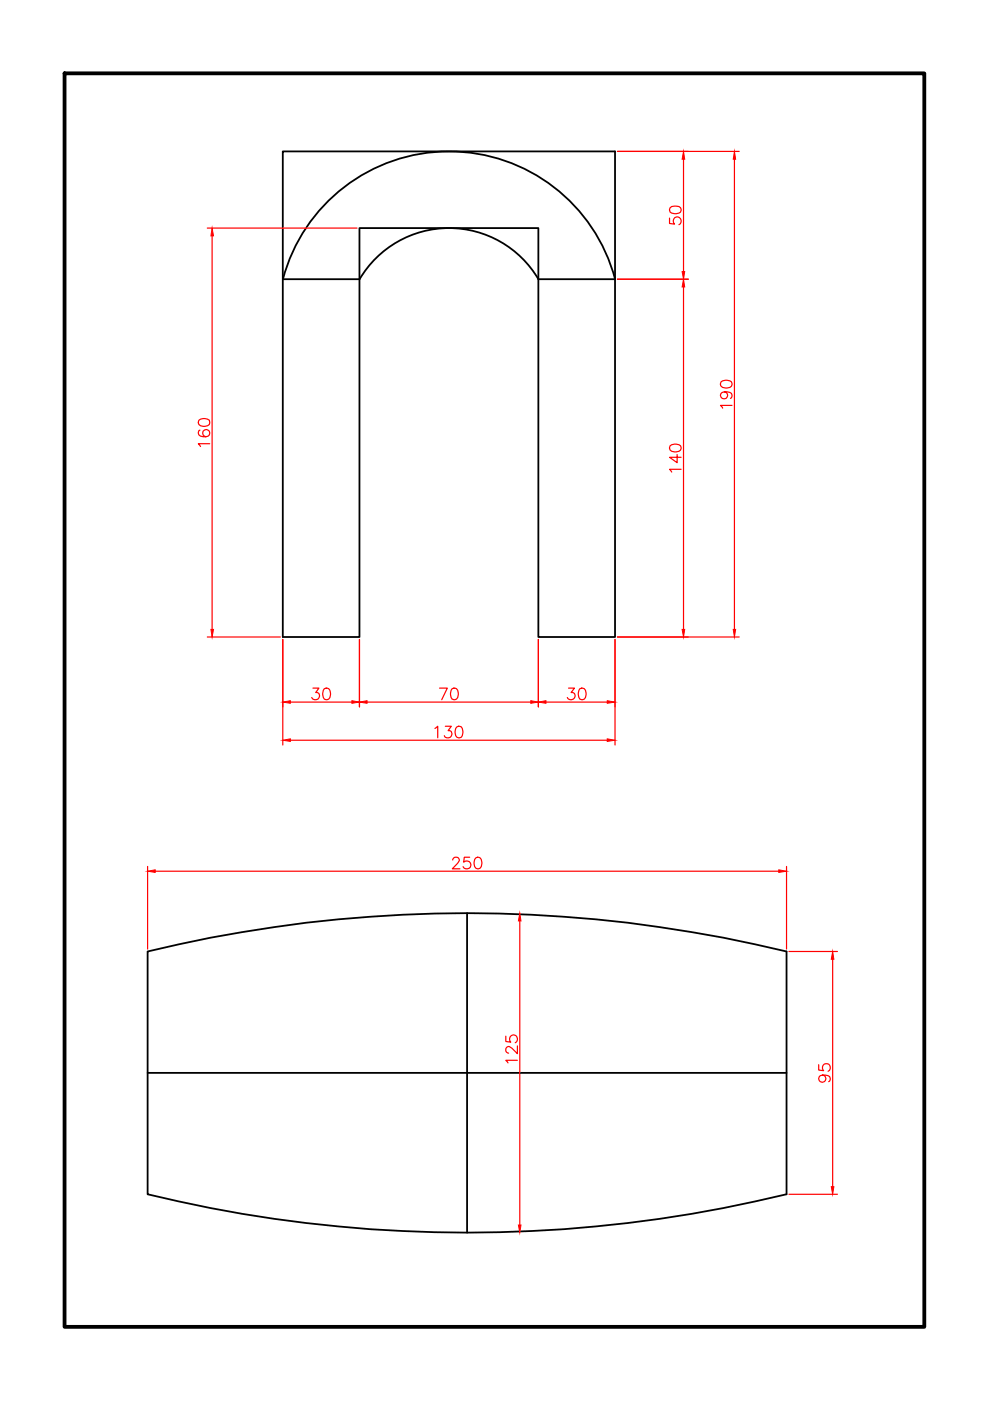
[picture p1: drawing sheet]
<svg xmlns="http://www.w3.org/2000/svg" width="210mm" height="297mm" viewBox="0 0 210 297" stroke-linecap="round" stroke-linejoin="round" font-family="sans-serif">
<!-- layer: Model -->
<path d="M60 32.1h70.4v103h-16.3v-86.7h-37.9v86.7h-16.2zM60 59.2h16.2M60 59.2a36.4 36.4 0 0 1 35.2-27.1 36.4 36.4 0 0 1 35.2 27.1h-16.3a22 22 0 0 0-37.8 0M99 193.6v67.7M31.3 201.7a286.3 286.3 0 0 1 135.5 0v51.5a286.3 286.3 0 0 1-135.5 0zM31.3 227.5h135.5" fill="none" stroke="#000" stroke-width=".38"/>
<!-- layer: dim -->
<g fill="none" stroke="#f00" stroke-width=".25">
<path d="M130.9 32.1h25.8M144.9 33.8v23.8M155.7 33.8v99.6M44 48.4h31.7M45 50v83.4M130.9 59.2h15M142 46.2v1.2l1 .1a.87 .87 0 0 1 0-1.3 .87 .87 0 0 1 1.3 .2 .87 .87 0 0 1-.4 1.2M142.1 44a1.92 1.92 0 0 1 2.2 0 .77 .77 0 0 1-.4 1.2 2.01 2.01 0 0 1-1.8-.2l-.1-.4zM144.9 60.8v72.6M42.2 89.1a1.9 1.9 0 0 1 2.2 0 .86 .86 0 0 1-.4 1.2 1.49 1.49 0 0 1-1.9-.6zM42.4 91.2a.69 .69 0 0 0-.2 1 1.73 1.73 0 0 0 2.2 0 .76 .76 0 0 0-.4-1.1 .76 .76 0 0 0-1 .6 .76 .76 0 0 0 .7 .9M44.5 94.1h-2.4l.4 .6"/>
<path d="M142.1 94.5a1.92 1.92 0 0 1 2.2 0 .8 .8 0 0 1-.4 1.2 1.88 1.88 0 0 1-1.8-.3l-.1-.3zM143.6 96.4v1.7l-1.6-1.1h2.4M144.4 99.5h-2.4l.4 .6M152.9 81a1.92 1.92 0 0 1 2.2 0 .8 .8 0 0 1-.4 1.1 1.88 1.88 0 0 1-1.8-.2l-.1-.4zM153.6 83.1a.74 .74 0 0 1 .6 1 .74 .74 0 0 1-1.1 .3 .74 .74 0 0 1 0-1.2 2.15 2.15 0 0 1 2 .2 .72 .72 0 0 1-.2 1.1M155.2 86h-2.4l.4 .5M44 135.1h15.5M60 135.6v22.4M76.2 135.6v14.3M114.1 135.6v14.3M130.4 135.6v22.4M130.9 135.1h25.8"/>
<path d="M61.6 148.9h13M61.6 156.9h67.1M66.4 145.9h1.2l-.7 .9a.68 .68 0 0 1 .8 .8 .88 .88 0 0 1-.7 .8 .88 .88 0 0 1-.9-.5M68.8 146a.8 .8 0 0 1 1.1 .4 1.88 1.88 0 0 1-.2 1.8 .77 .77 0 0 1-1.1-.3 2.01 2.01 0 0 1 .2-1.9zM77.8 148.9h34.7M92.2 154.4l.6-.4v2.4M93.2 145.9h1.6l-1.1 2.5M94.4 154h1.3l-.7 .9a.82 .82 0 0 1 .7 1.1 .82 .82 0 0 1-1.3 .3l-.2-.3M95.9 146a.8 .8 0 0 1 1.1 .4 1.88 1.88 0 0 1-.2 1.8 .77 .77 0 0 1-1.2-.3 2.01 2.01 0 0 1 .3-1.9zM96.9 154.1a.77 .77 0 0 1 1.1 .3 2.01 2.01 0 0 1-.2 1.9 .8 .8 0 0 1-1.2-.3 1.88 1.88 0 0 1 .3-1.9zM115.8 148.9h12.9M120.5 145.9h1.3l-.7 .9a.82 .82 0 0 1 .8 1.1 .82 .82 0 0 1-1.4 .3l-.2-.3"/>
<path d="M123 146a.8 .8 0 0 1 1.1 .4 1.88 1.88 0 0 1-.2 1.8 .77 .77 0 0 1-1.2-.3 2.01 2.01 0 0 1 .3-1.9zM31.3 183.7v17.5M32.9 184.7h132.2M96 182.3l.1-.3 .3-.2 .8 .1a.55 .55 0 0 1 .1 .8l-1.4 1.5h1.6M99.6 181.8h-1.2l-.1 1a.87 .87 0 0 1 1.3 0 .87 .87 0 0 1-.2 1.3 .87 .87 0 0 1-1.2-.4M100.9 181.9a.77 .77 0 0 1 1.1 .3 1.88 1.88 0 0 1-.2 1.9 .77 .77 0 0 1-1.2-.4 1.88 1.88 0 0 1 .3-1.8zM110.2 195.3v64.4M166.8 183.7v17.5M107.2 219.7v1.1l1.1 .2a.87 .87 0 0 1 0-1.4 .87 .87 0 0 1 1.3 .2 .87 .87 0 0 1-.4 1.3M167.3 201.7h10.3M176.5 203.4v48.2M109.7 224.8h-2.5l.5 .6"/>
<path d="M109.7 221.8v1.6l-1.2-1.2a.71 .71 0 0 0-1-.2l-.3 .3v.5l.2 .3 .4 .2M173.6 225.7v1.2l1 .1a.85 .85 0 0 1 0-1.3 .85 .85 0 0 1 1.3 .2 .85 .85 0 0 1-.3 1.2M174.4 227.9a.76 .76 0 0 1 .7 1.1 .76 .76 0 0 1-1.2 .3 .76 .76 0 0 1 0-1.2 2.22 2.22 0 0 1 2 .2 .72 .72 0 0 1-.2 1M167.3 253.2h10.3"/>
</g>
<g fill="#f00" stroke="#f00" stroke-width=".21">
<path d="M44.7 133.4h.6l-.3 1.7z"/>
<path d="M45 48.4l.3 1.6h-.6z"/>
<path d="M144.9 32.1l.3 1.7h-.6z"/>
<path d="M144.6 57.6h.6l-.3 1.6z"/>
<path d="M144.9 59.2l.3 1.6h-.6z"/>
<path d="M144.6 133.4h.6l-.3 1.7z"/>
<path d="M60 148.9l1.6-.3v.5z"/>
<path d="M74.6 148.6l1.6 .3-1.6 .2z"/>
<path d="M76.2 148.9l1.6-.3v.5z"/>
<path d="M112.5 148.6l1.6 .3-1.6 .2z"/>
<path d="M114.1 148.9l1.7-.3v.5z"/>
<path d="M128.7 148.6l1.7 .3-1.7 .2z"/>
<path d="M60 156.9l1.6-.3v.6z"/>
<path d="M128.7 156.6l1.7 .3-1.7 .3z"/>
<path d="M31.3 184.7l1.6-.3v.6z"/>
<path d="M165.1 184.4l1.7 .3-1.7 .3z"/>
<path d="M110.2 193.6l.3 1.7h-.6z"/>
<path d="M109.9 259.7h.6l-.3 1.6z"/>
<path d="M176.5 201.7l.3 1.7h-.6z"/>
<path d="M176.2 251.6h.6l-.3 1.6z"/>
<path d="M155.5 133.4h.5l-.3 1.7z"/>
<path d="M155.7 32.1l.3 1.7h-.5z"/>
</g>
<!-- layer: boder -->
<path d="M13.7 15.6h182.3v265.7h-182.3z" fill="none" stroke="#000" stroke-width=".8"/>
</svg>
